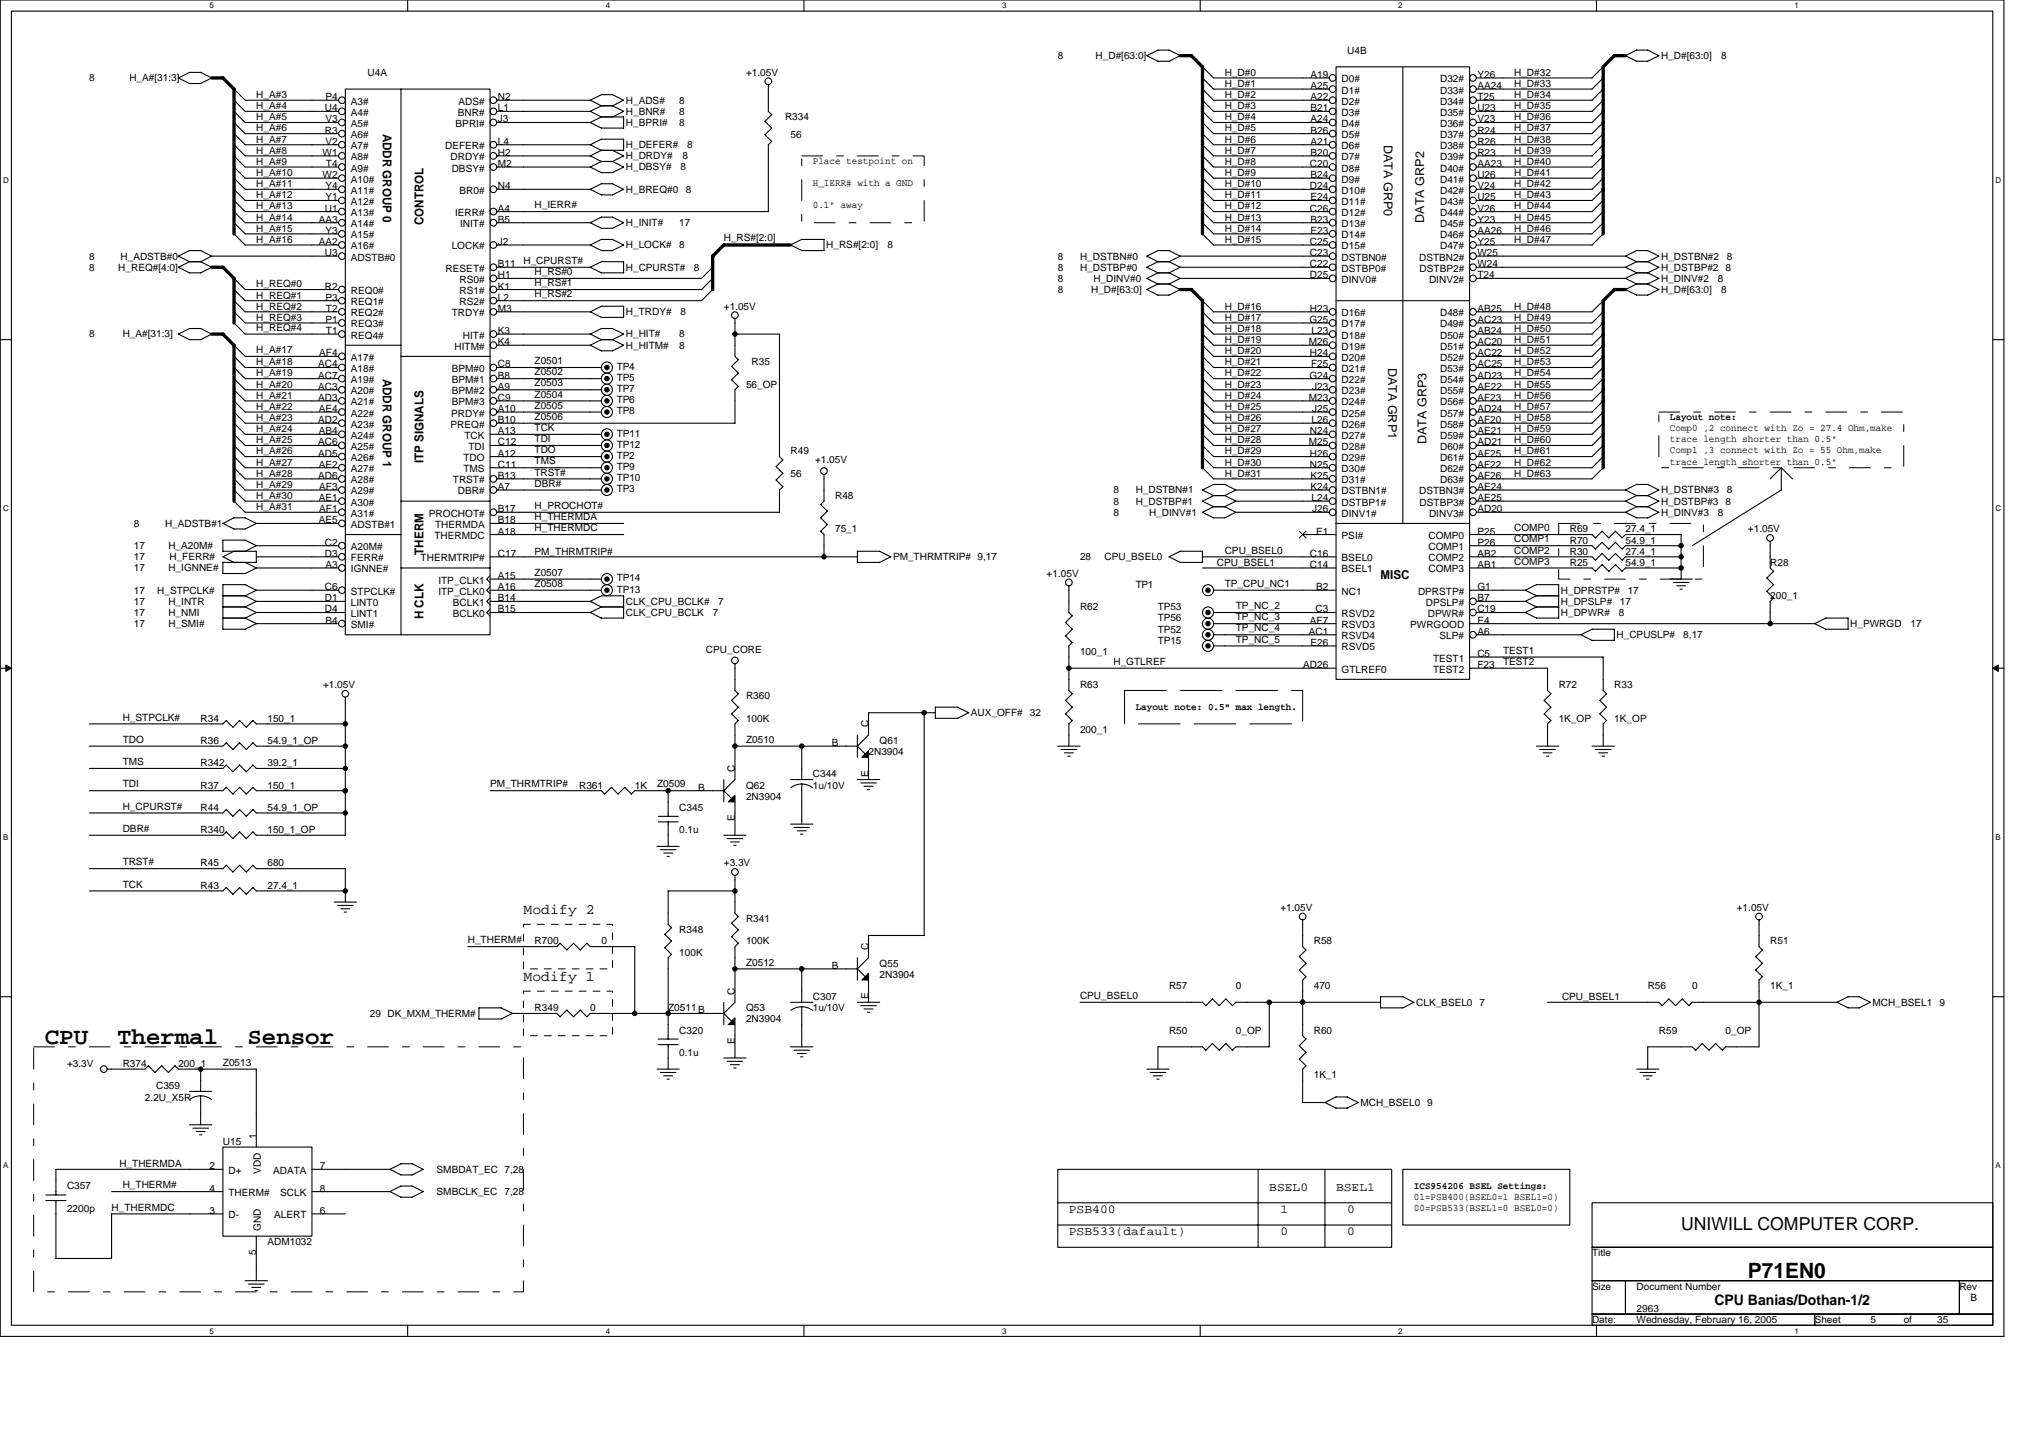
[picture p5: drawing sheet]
<svg xmlns="http://www.w3.org/2000/svg" width="297mm" height="210mm" viewBox="0 0 297 210" stroke-linecap="round" stroke-linejoin="round" font-family="sans-serif">
<defs><g id="words">
<g font-size="3.4">
<text x="6.5" y="152.4">CPU</text>
<text x="17.1" y="152.4">Thermal</text>
<text x="36.1" y="152.4">Sensor</text>
</g>
<text font-size="3.1" x="255.3" y="186.5">P71EN0</text>
<text font-size="2.6" x="245.5" y="179.5">UNIWILL COMPUTER CORP.</text>
<g font-size="2.1">
<text x="76.4" y="133.4">Modify 2</text>
<text x="76.4" y="143.2">Modify 1</text>
<text x="250.4" y="190.5">CPU Banias/Dothan-1/2</text>
</g>
<g font-size="1.8">
<text x="55.9" y="19.5" transform="rotate(90 55.9 19.5)">ADDR GROUP 0</text>
<text x="202.1" y="21.1" transform="rotate(90 202.1 21.1)">DATA GRP0</text>
<text x="61.8" y="32.8" transform="rotate(-90 61.8 32.8)">CONTROL</text>
<text x="208" y="32.5" transform="rotate(-90 208 32.5)">DATA GRP2</text>
<text x="202.7" y="53.6" transform="rotate(90 202.7 53.6)">DATA GRP1</text>
<text x="55.9" y="55.3" transform="rotate(90 55.9 55.3)">ADDR GROUP 1</text>
<text x="208.3" y="64.9" transform="rotate(-90 208.3 64.9)">DATA GRP3</text>
<text x="61.8" y="67.6" transform="rotate(-90 61.8 67.6)">ITP SIGNALS</text>
<text x="61.8" y="81" transform="rotate(-90 61.8 81)">THERM</text>
<text x="201.6" y="84.5">MISC</text>
<text x="61.8" y="90.4" transform="rotate(-90 61.8 90.4)">H CLK</text>
<text x="185.4" y="173.8">BSEL0</text>
<text x="195.1" y="173.8">BSEL1</text>
<text x="156.1" y="177.1">PSB400</text>
<text x="187" y="177.1">1</text>
<text x="196.7" y="177.1">0</text>
<text x="156.1" y="180.3">PSB533(dafault)</text>
<text x="187" y="180.3">0</text>
<text x="196.7" y="180.3">0</text>
</g>
<g font-size="1.5">
<text x="13" y="11.9">8</text>
<text x="18.9" y="11.9">H_A#[31:3]</text>
<text x="53.7" y="11.1">U4A</text>
<text x="109" y="11.1">+1.05V</text>
<text x="154.5" y="8.6">8</text>
<text x="160" y="8.6">H_D#[63:0]</text>
<text x="178.9" y="11.1">H_D#0</text>
<text x="191.4" y="11.4">A19</text>
<text x="196.7" y="7.8">U4B</text>
<text x="215.8" y="11.4">Y26</text>
<text x="221.1" y="11.1">H_D#32</text>
<text x="242.6" y="8.6">H_D#[63:0]</text>
<text x="251.4" y="8.6">8</text>
<text x="37.4" y="15.9">H_A#4</text>
<text x="37.4" y="17.6">H_A#5</text>
<text x="37.4" y="14.3">H_A#3</text>
<text x="47.4" y="16.2">U4</text>
<text x="47.5" y="14.6">P4</text>
<text x="47.5" y="17.9">V3</text>
<text x="51.2" y="15.3">A3#</text>
<text x="51.2" y="16.9">A4#</text>
<text x="66.9" y="16.9">BNR#</text>
<text x="66.9" y="15.3">ADS#</text>
<text x="72.7" y="14.6">N2</text>
<text x="72.7" y="16.2">L1</text>
<text x="72.7" y="17.9">J3</text>
<text x="91.4" y="15.1">H_ADS#</text>
<text x="91.4" y="16.8">H_BNR#</text>
<text x="99.2" y="16.8">8</text>
<text x="99.2" y="15.1">8</text>
<text x="114.6" y="17.6">R334</text>
<text x="178.9" y="17.6">H_D#4</text>
<text x="178.9" y="15.9">H_D#3</text>
<text x="178.9" y="14.3">H_D#2</text>
<text x="178.9" y="12.7">H_D#1</text>
<text x="191.4" y="13">A25</text>
<text x="191.4" y="14.6">A22</text>
<text x="191.4" y="16.2">B21</text>
<text x="191.4" y="17.9">A24</text>
<text x="195.9" y="12">D0#</text>
<text x="195.9" y="13.7">D1#</text>
<text x="195.9" y="15.3">D2#</text>
<text x="195.9" y="16.9">D3#</text>
<text x="210.3" y="12">D32#</text>
<text x="210.3" y="13.7">D33#</text>
<text x="210.3" y="15.3">D34#</text>
<text x="210.3" y="16.9">D35#</text>
<text x="215.8" y="13">AA24</text>
<text x="215.8" y="14.6">T25</text>
<text x="215.8" y="16.2">U23</text>
<text x="215.8" y="17.9">V23</text>
<text x="221.1" y="14.3">H_D#34</text>
<text x="221.1" y="12.7">H_D#33</text>
<text x="221.1" y="17.6">H_D#36</text>
<text x="221.1" y="15.9">H_D#35</text>
<text x="37.4" y="19.2">H_A#6</text>
<text x="37.4" y="22.4">H_A#8</text>
<text x="37.4" y="20.8">H_A#7</text>
<text x="47.1" y="22.8">W1</text>
<text x="47.4" y="19.5">R3</text>
<text x="47.5" y="21.1">V2</text>
<text x="51.2" y="18.5">A5#</text>
<text x="51.2" y="20.2">A6#</text>
<text x="51.2" y="21.8">A7#</text>
<text x="51.2" y="23.4">A8#</text>
<text x="65" y="21.8">DEFER#</text>
<text x="65.8" y="23.4">DRDY#</text>
<text x="66.5" y="18.5">BPRI#</text>
<text x="72.7" y="21.1">L4</text>
<text x="72.7" y="22.8">H2</text>
<text x="91.4" y="23.3">H_DRDY#</text>
<text x="91.4" y="18.4">H_BPRI#</text>
<text x="91.4" y="21.6">H_DEFER#</text>
<text x="99.2" y="18.4">8</text>
<text x="99.7" y="23.3">8</text>
<text x="100.3" y="21.6">8</text>
<text x="115.5" y="20.2">56</text>
<text x="118.7" y="23.9">Place testpoint on</text>
<text x="178.9" y="22.4">H_D#7</text>
<text x="178.9" y="20.8">H_D#6</text>
<text x="178.9" y="19.2">H_D#5</text>
<text x="191.4" y="19.5">B26</text>
<text x="191.4" y="21.1">A21</text>
<text x="191.4" y="22.8">B20</text>
<text x="195.9" y="18.5">D4#</text>
<text x="195.9" y="20.2">D5#</text>
<text x="195.9" y="21.8">D6#</text>
<text x="195.9" y="23.4">D7#</text>
<text x="210.3" y="18.5">D36#</text>
<text x="210.3" y="20.2">D37#</text>
<text x="210.3" y="21.8">D38#</text>
<text x="210.3" y="23.4">D39#</text>
<text x="215.8" y="19.5">R24</text>
<text x="215.8" y="21.1">R26</text>
<text x="215.8" y="22.8">R23</text>
<text x="221.1" y="22.4">H_D#39</text>
<text x="221.1" y="20.8">H_D#38</text>
<text x="221.1" y="19.2">H_D#37</text>
<text x="37.4" y="25.7">H_A#10</text>
<text x="37.4" y="28.9">H_A#12</text>
<text x="37.4" y="24.1">H_A#9</text>
<text x="37.4" y="27.3">H_A#11</text>
<text x="47.1" y="26">W2</text>
<text x="47.5" y="27.6">Y4</text>
<text x="47.5" y="29.3">Y1</text>
<text x="47.6" y="24.4">T4</text>
<text x="51.2" y="25">A9#</text>
<text x="51.2" y="26.7">A10#</text>
<text x="51.2" y="28.3">A11#</text>
<text x="51.2" y="29.9">A12#</text>
<text x="66" y="25">DBSY#</text>
<text x="67.1" y="28.3">BR0#</text>
<text x="72.7" y="24.4">M2</text>
<text x="72.7" y="27.6">N4</text>
<text x="91.4" y="24.9">H_DBSY#</text>
<text x="91.4" y="28.1">H_BREQ#0</text>
<text x="99.4" y="24.9">8</text>
<text x="100.2" y="28.1">8</text>
<text x="118.7" y="27.2">H_IERR# with a GND</text>
<text x="178.9" y="24.1">H_D#8</text>
<text x="178.9" y="25.7">H_D#9</text>
<text x="178.9" y="27.3">H_D#10</text>
<text x="178.9" y="28.9">H_D#11</text>
<text x="191.3" y="24.4">C20</text>
<text x="191.3" y="27.6">D24</text>
<text x="191.4" y="26">B24</text>
<text x="191.4" y="29.3">E24</text>
<text x="195.9" y="25">D8#</text>
<text x="195.9" y="26.7">D9#</text>
<text x="195.9" y="28.3">D10#</text>
<text x="195.9" y="29.9">D11#</text>
<text x="210.3" y="25">D40#</text>
<text x="210.3" y="26.7">D41#</text>
<text x="210.3" y="28.3">D42#</text>
<text x="210.3" y="29.9">D43#</text>
<text x="215.8" y="24.4">AA23</text>
<text x="215.8" y="26">U26</text>
<text x="215.8" y="27.6">V24</text>
<text x="215.8" y="29.3">U25</text>
<text x="221.1" y="24.1">H_D#40</text>
<text x="221.1" y="27.3">H_D#42</text>
<text x="221.1" y="28.9">H_D#43</text>
<text x="221.1" y="25.7">H_D#41</text>
<text x="37.4" y="32.2">H_A#14</text>
<text x="37.4" y="30.6">H_A#13</text>
<text x="37.4" y="35.4">H_A#16</text>
<text x="37.4" y="33.8">H_A#15</text>
<text x="46.5" y="32.5">AA3</text>
<text x="46.5" y="35.8">AA2</text>
<text x="47.4" y="30.9">U1</text>
<text x="47.5" y="34.1">Y3</text>
<text x="51.2" y="31.5">A13#</text>
<text x="51.2" y="33.2">A14#</text>
<text x="51.2" y="34.8">A15#</text>
<text x="66.5" y="31.5">IERR#</text>
<text x="67.2" y="33.2">INIT#</text>
<text x="72.7" y="35.8">J2</text>
<text x="72.7" y="32.5">B5</text>
<text x="72.7" y="30.9">A4</text>
<text x="78.1" y="30.4">H_IERR#</text>
<text x="91.4" y="33">H_INIT#</text>
<text x="99.2" y="33">17</text>
<text x="105.7" y="35.1">H_RS#[2:0]</text>
<text x="118.7" y="30.4">0.1&quot; away</text>
<text x="178.9" y="30.6">H_D#12</text>
<text x="178.9" y="35.4">H_D#15</text>
<text x="178.9" y="32.2">H_D#13</text>
<text x="178.9" y="33.8">H_D#14</text>
<text x="191.3" y="30.9">C26</text>
<text x="191.3" y="35.8">C25</text>
<text x="191.4" y="32.5">B23</text>
<text x="191.4" y="34.1">E23</text>
<text x="195.9" y="31.5">D12#</text>
<text x="195.9" y="33.2">D13#</text>
<text x="195.9" y="34.8">D14#</text>
<text x="210.3" y="31.5">D44#</text>
<text x="210.3" y="33.2">D45#</text>
<text x="210.3" y="34.8">D46#</text>
<text x="215.8" y="30.9">V26</text>
<text x="215.8" y="32.5">Y23</text>
<text x="215.8" y="34.1">AA26</text>
<text x="215.8" y="35.8">Y25</text>
<text x="221.1" y="30.6">H_D#44</text>
<text x="221.1" y="35.4">H_D#47</text>
<text x="221.1" y="33.8">H_D#46</text>
<text x="221.1" y="32.2">H_D#45</text>
<text x="13" y="39.5">8</text>
<text x="13" y="37.9">8</text>
<text x="17.3" y="39.5">H_REQ#[4:0]</text>
<text x="17.6" y="37.9">H_ADSTB#0</text>
<text x="37.4" y="41.9">H_REQ#0</text>
<text x="47.4" y="37.4">U3</text>
<text x="51.2" y="36.4">A16#</text>
<text x="51.2" y="38">ADSTB#0</text>
<text x="65.1" y="39.7">RESET#</text>
<text x="66" y="36.4">LOCK#</text>
<text x="67.1" y="41.3">RS0#</text>
<text x="72.7" y="39">B11</text>
<text x="72.7" y="40.6">H1</text>
<text x="76.4" y="38.5">H_CPURST#</text>
<text x="78.1" y="41.8">H_RS#1</text>
<text x="78.1" y="40.2">H_RS#0</text>
<text x="91.4" y="36.3">H_LOCK#</text>
<text x="91.4" y="39.5">H_CPURST#</text>
<text x="99.2" y="36.3">8</text>
<text x="101.3" y="39.5">8</text>
<text x="120.7" y="36.3">H_RS#[2:0]</text>
<text x="129.6" y="36.3">8</text>
<text x="154.5" y="41.1">8</text>
<text x="154.5" y="39.5">8</text>
<text x="154.5" y="37.9">8</text>
<text x="157.7" y="39.5">H_DSTBP#0</text>
<text x="157.7" y="37.9">H_DSTBN#0</text>
<text x="159.7" y="41.1">H_DINV#0</text>
<text x="191.3" y="37.4">C23</text>
<text x="191.3" y="39">C22</text>
<text x="191.3" y="40.6">D25</text>
<text x="195.9" y="36.4">D15#</text>
<text x="195.9" y="38">DSTBN0#</text>
<text x="195.9" y="39.7">DSTBP0#</text>
<text x="195.9" y="41.3">DINV0#</text>
<text x="207.2" y="38">DSTBN2#</text>
<text x="207.3" y="39.7">DSTBP2#</text>
<text x="208.7" y="41.3">DINV2#</text>
<text x="210.3" y="36.4">D47#</text>
<text x="215.8" y="37.4">W25</text>
<text x="215.8" y="39">W24</text>
<text x="215.8" y="40.6">T24</text>
<text x="242.6" y="39.5">H_DSTBP#2</text>
<text x="242.6" y="41.1">H_DINV#2</text>
<text x="242.6" y="37.9">H_DSTBN#2</text>
<text x="250.9" y="41.1">8</text>
<text x="252" y="39.5">8</text>
<text x="252.2" y="37.9">8</text>
<text x="37.4" y="46.8">H_REQ#3</text>
<text x="37.4" y="43.6">H_REQ#1</text>
<text x="37.4" y="45.2">H_REQ#2</text>
<text x="47.4" y="42.3">R2</text>
<text x="47.5" y="43.9">P3</text>
<text x="47.5" y="47.1">P1</text>
<text x="47.6" y="45.5">T2</text>
<text x="51.2" y="42.9">REQ0#</text>
<text x="51.2" y="44.5">REQ1#</text>
<text x="51.2" y="46.2">REQ2#</text>
<text x="51.2" y="47.8">REQ3#</text>
<text x="66" y="46.2">TRDY#</text>
<text x="67.1" y="42.9">RS1#</text>
<text x="67.1" y="44.5">RS2#</text>
<text x="72.7" y="42.3">K1</text>
<text x="72.7" y="43.9">L2</text>
<text x="72.7" y="45.5">M3</text>
<text x="78.1" y="43.4">H_RS#2</text>
<text x="91.4" y="46">H_TRDY#</text>
<text x="99.4" y="46">8</text>
<text x="105.7" y="45.2">+1.05V</text>
<text x="154.5" y="42.8">8</text>
<text x="159.3" y="42.8">H_D#[63:0]</text>
<text x="178.9" y="46.8">H_D#17</text>
<text x="178.9" y="45.2">H_D#16</text>
<text x="191.2" y="47.1">G25</text>
<text x="191.3" y="45.5">H23</text>
<text x="195.9" y="46.2">D16#</text>
<text x="195.9" y="47.8">D17#</text>
<text x="210.3" y="46.2">D48#</text>
<text x="210.3" y="47.8">D49#</text>
<text x="215.8" y="45.5">AB25</text>
<text x="215.8" y="47.1">AC23</text>
<text x="221.1" y="46.8">H_D#49</text>
<text x="221.1" y="45.2">H_D#48</text>
<text x="242.6" y="42.8">H_D#[63:0]</text>
<text x="251.4" y="42.8">8</text>
<text x="13" y="49.3">8</text>
<text x="17.9" y="49.3">H_A#[31:3]</text>
<text x="37.4" y="53.3">H_A#18</text>
<text x="37.4" y="48.3">H_REQ#4</text>
<text x="37.4" y="51.5">H_A#17</text>
<text x="46.5" y="53.6">AC4</text>
<text x="46.6" y="52">AF4</text>
<text x="47.6" y="48.8">T1</text>
<text x="51.2" y="49.4">REQ4#</text>
<text x="51.2" y="52.7">A17#</text>
<text x="66.4" y="51">HITM#</text>
<text x="67.6" y="49.4">HIT#</text>
<text x="72.7" y="48.8">K3</text>
<text x="72.7" y="50.4">K4</text>
<text x="72.7" y="53.6">C8</text>
<text x="78.1" y="53.2">Z0501</text>
<text x="90.1" y="54">TP4</text>
<text x="91.4" y="49.3">H_HIT#</text>
<text x="91.4" y="50.9">H_HITM#</text>
<text x="99.2" y="49.3">8</text>
<text x="99.2" y="50.9">8</text>
<text x="109.8" y="53.3">R35</text>
<text x="178.9" y="51.7">H_D#20</text>
<text x="178.9" y="48.5">H_D#18</text>
<text x="178.9" y="50.1">H_D#19</text>
<text x="178.9" y="53.3">H_D#21</text>
<text x="191.1" y="50.4">M26</text>
<text x="191.3" y="52">H24</text>
<text x="191.5" y="53.6">F25</text>
<text x="191.5" y="48.8">L23</text>
<text x="195.9" y="49.4">D18#</text>
<text x="195.9" y="51">D19#</text>
<text x="195.9" y="52.7">D20#</text>
<text x="210.3" y="49.4">D50#</text>
<text x="210.3" y="51">D51#</text>
<text x="210.3" y="52.7">D52#</text>
<text x="215.8" y="48.8">AB24</text>
<text x="215.8" y="50.4">AC20</text>
<text x="215.8" y="52">AC22</text>
<text x="215.8" y="53.6">AC25</text>
<text x="221.1" y="53.3">H_D#53</text>
<text x="221.1" y="50.1">H_D#51</text>
<text x="221.1" y="51.7">H_D#52</text>
<text x="221.1" y="48.5">H_D#50</text>
<text x="37.4" y="55">H_A#19</text>
<text x="37.4" y="59.8">H_A#22</text>
<text x="37.4" y="58.2">H_A#21</text>
<text x="37.4" y="56.6">H_A#20</text>
<text x="46.5" y="55.3">AC7</text>
<text x="46.5" y="56.9">AC3</text>
<text x="46.5" y="58.5">AD3</text>
<text x="51.2" y="54.3">A18#</text>
<text x="51.2" y="55.9">A19#</text>
<text x="51.2" y="57.5">A20#</text>
<text x="51.2" y="59.2">A21#</text>
<text x="66" y="54.3">BPM#0</text>
<text x="66" y="55.9">BPM#1</text>
<text x="66" y="57.5">BPM#2</text>
<text x="66" y="59.2">BPM#3</text>
<text x="72.7" y="55.3">B8</text>
<text x="72.7" y="56.9">A9</text>
<text x="72.7" y="58.5">C9</text>
<text x="78.1" y="54.8">Z0502</text>
<text x="78.1" y="56.4">Z0503</text>
<text x="78.1" y="58">Z0504</text>
<text x="78.1" y="59.7">Z0505</text>
<text x="90.1" y="55.6">TP5</text>
<text x="90.1" y="57.2">TP7</text>
<text x="90.1" y="58.9">TP6</text>
<text x="109" y="56.6">56_OP</text>
<text x="178.9" y="55">H_D#22</text>
<text x="178.9" y="58.2">H_D#24</text>
<text x="178.9" y="59.8">H_D#25</text>
<text x="178.9" y="56.6">H_D#23</text>
<text x="191.1" y="58.5">M23</text>
<text x="191.2" y="55.3">G24</text>
<text x="191.6" y="56.9">J23</text>
<text x="195.9" y="54.3">D21#</text>
<text x="195.9" y="55.9">D22#</text>
<text x="195.9" y="57.5">D23#</text>
<text x="195.9" y="59.2">D24#</text>
<text x="210.3" y="54.3">D53#</text>
<text x="210.3" y="55.9">D54#</text>
<text x="210.3" y="57.5">D55#</text>
<text x="210.3" y="59.2">D56#</text>
<text x="215.8" y="55.3">AD23</text>
<text x="215.8" y="56.9">AE22</text>
<text x="215.8" y="58.5">AF23</text>
<text x="221.1" y="58.2">H_D#56</text>
<text x="221.1" y="55">H_D#54</text>
<text x="221.1" y="59.8">H_D#57</text>
<text x="221.1" y="56.6">H_D#55</text>
<text x="37.4" y="63.1">H_A#24</text>
<text x="37.4" y="64.7">H_A#25</text>
<text x="37.4" y="61.5">H_A#23</text>
<text x="46.5" y="61.8">AD2</text>
<text x="46.5" y="65">AC6</text>
<text x="46.5" y="60.1">AE4</text>
<text x="46.5" y="63.4">AB4</text>
<text x="51.2" y="60.8">A22#</text>
<text x="51.2" y="62.4">A23#</text>
<text x="51.2" y="64.1">A24#</text>
<text x="51.2" y="65.7">A25#</text>
<text x="65.8" y="62.4">PREQ#</text>
<text x="65.9" y="60.8">PRDY#</text>
<text x="67.8" y="64">TCK</text>
<text x="68.4" y="65.7">TDI</text>
<text x="72.7" y="60.1">A10</text>
<text x="72.7" y="61.8">B10</text>
<text x="72.7" y="63.4">A13</text>
<text x="72.7" y="65">C12</text>
<text x="78.1" y="62.9">TCK</text>
<text x="78.1" y="61.3">Z0506</text>
<text x="78.1" y="64.5">TDI</text>
<text x="90.1" y="63.7">TP11</text>
<text x="90.1" y="65.4">TP12</text>
<text x="90.1" y="60.5">TP8</text>
<text x="178.9" y="63.1">H_D#27</text>
<text x="178.9" y="61.5">H_D#26</text>
<text x="178.9" y="64.7">H_D#28</text>
<text x="191.1" y="65">M25</text>
<text x="191.3" y="63.4">N24</text>
<text x="191.5" y="61.8">L26</text>
<text x="191.6" y="60.1">J25</text>
<text x="195.9" y="60.8">D25#</text>
<text x="195.9" y="62.4">D26#</text>
<text x="195.9" y="64.1">D27#</text>
<text x="195.9" y="65.7">D28#</text>
<text x="210.3" y="60.8">D57#</text>
<text x="210.3" y="62.4">D58#</text>
<text x="210.3" y="64">D59#</text>
<text x="210.3" y="65.7">D60#</text>
<text x="215.8" y="60.1">AD24</text>
<text x="215.8" y="61.8">AF20</text>
<text x="215.8" y="63.4">AE21</text>
<text x="215.8" y="65">AD21</text>
<text x="221.1" y="61.5">H_D#58</text>
<text x="221.1" y="63.1">H_D#59</text>
<text x="221.1" y="64.7">H_D#60</text>
<text x="243.9" y="62.9">Comp0 ,2 connect with Zo = 27.4 Ohm,make</text>
<text x="243.9" y="64.6">trace length shorter than 0.5&quot;</text>
<text x="243.9" y="61.4">Layout note:</text>
<text x="37.4" y="66.3">H_A#26</text>
<text x="37.4" y="69.6">H_A#28</text>
<text x="37.4" y="68">H_A#27</text>
<text x="37.4" y="71.2">H_A#29</text>
<text x="46.5" y="66.6">AD5</text>
<text x="46.5" y="69.9">AD6</text>
<text x="46.5" y="68.3">AE2</text>
<text x="46.6" y="71.5">AF3</text>
<text x="51.2" y="67.3">A26#</text>
<text x="51.2" y="68.9">A27#</text>
<text x="51.2" y="70.6">A28#</text>
<text x="66.1" y="70.6">TRST#</text>
<text x="67.7" y="67.3">TDO</text>
<text x="67.7" y="68.9">TMS</text>
<text x="72.7" y="66.6">A12</text>
<text x="72.7" y="68.3">C11</text>
<text x="72.7" y="69.9">B13</text>
<text x="72.7" y="71.5">A7</text>
<text x="78.1" y="66.2">TDO</text>
<text x="78.1" y="71">DBR#</text>
<text x="78.1" y="69.4">TRST#</text>
<text x="78.1" y="67.8">TMS</text>
<text x="90.1" y="67">TP2</text>
<text x="90.1" y="68.6">TP9</text>
<text x="90.1" y="70.2">TP10</text>
<text x="90.1" y="71.9">TP3</text>
<text x="115.5" y="66.3">R49</text>
<text x="115.5" y="69.6">56</text>
<text x="119" y="67.6">+1.05V</text>
<text x="178.9" y="66.3">H_D#29</text>
<text x="178.9" y="68">H_D#30</text>
<text x="178.9" y="69.6">H_D#31</text>
<text x="191.3" y="66.6">H26</text>
<text x="191.3" y="68.3">N25</text>
<text x="191.4" y="69.9">K25</text>
<text x="191.4" y="71.5">K24</text>
<text x="195.9" y="67.3">D29#</text>
<text x="195.9" y="68.9">D30#</text>
<text x="195.9" y="70.6">D31#</text>
<text x="210.3" y="67.3">D61#</text>
<text x="210.3" y="68.9">D62#</text>
<text x="210.3" y="70.6">D63#</text>
<text x="215.8" y="66.6">AF25</text>
<text x="215.8" y="68.3">AF22</text>
<text x="215.8" y="69.9">AF26</text>
<text x="215.8" y="71.5">AE24</text>
<text x="221.1" y="69.6">H_D#63</text>
<text x="221.1" y="68">H_D#62</text>
<text x="221.1" y="66.3">H_D#61</text>
<text x="243.9" y="67.8">trace length shorter than 0.5&quot;</text>
<text x="243.9" y="66.2">Comp1 ,3 connect with Zo = 55 Ohm,make</text>
<text x="19.5" y="76.9">8</text>
<text x="24.1" y="76.9">H_ADSTB#1</text>
<text x="37.4" y="74.5">H_A#31</text>
<text x="37.4" y="72.8">H_A#30</text>
<text x="46.5" y="73.1">AE1</text>
<text x="46.5" y="76.4">AE5</text>
<text x="46.6" y="74.8">AF1</text>
<text x="51.2" y="72.2">A29#</text>
<text x="51.2" y="73.8">A30#</text>
<text x="51.2" y="75.4">A31#</text>
<text x="51.2" y="77.1">ADSTB#1</text>
<text x="62.6" y="75.4">PROCHOT#</text>
<text x="63.5" y="77.1">THERMDA</text>
<text x="66.9" y="72.2">DBR#</text>
<text x="72.7" y="74.8">B17</text>
<text x="72.7" y="76.4">B18</text>
<text x="78.1" y="75.9">H_THERMDA</text>
<text x="78.1" y="77.5">H_THERMDC</text>
<text x="78.1" y="74.3">H_PROCHOT#</text>
<text x="122" y="72.8">R48</text>
<text x="122" y="77.7">75_1</text>
<text x="162.6" y="75.3">8</text>
<text x="162.6" y="73.6">8</text>
<text x="162.6" y="72">8</text>
<text x="165.9" y="73.6">H_DSTBP#1</text>
<text x="165.9" y="72">H_DSTBN#1</text>
<text x="167.8" y="75.3">H_DINV#1</text>
<text x="191.5" y="73.1">L24</text>
<text x="191.6" y="74.8">J26</text>
<text x="195.9" y="72.2">DSTBN1#</text>
<text x="195.9" y="73.8">DSTBP1#</text>
<text x="195.9" y="75.4">DINV1#</text>
<text x="207.2" y="72.2">DSTBN3#</text>
<text x="207.3" y="73.8">DSTBP3#</text>
<text x="208.7" y="75.4">DINV3#</text>
<text x="215.8" y="73.1">AE25</text>
<text x="215.8" y="74.8">AD20</text>
<text x="221.1" y="77.5">COMP0</text>
<text x="229.2" y="77.7">R69</text>
<text x="237.4" y="77.7">27.4_1</text>
<text x="242.6" y="72">H_DSTBN#3</text>
<text x="242.6" y="73.6">H_DSTBP#3</text>
<text x="242.6" y="75.3">H_DINV#3</text>
<text x="250.9" y="75.3">8</text>
<text x="252" y="73.6">8</text>
<text x="252.2" y="72">8</text>
<text x="255.3" y="77.7">+1.05V</text>
<text x="19.5" y="80.1">17</text>
<text x="19.5" y="83.4">17</text>
<text x="19.5" y="81.8">17</text>
<text x="24.6" y="80.1">H_A20M#</text>
<text x="24.6" y="83.4">H_IGNNE#</text>
<text x="24.7" y="81.8">H_FERR#</text>
<text x="47.4" y="79.6">C2</text>
<text x="47.4" y="81.3">D3</text>
<text x="47.5" y="82.9">A3</text>
<text x="51.2" y="80.3">A20M#</text>
<text x="51.2" y="81.9">FERR#</text>
<text x="51.2" y="83.6">IGNNE#</text>
<text x="61.4" y="81.9">THERMTRIP#</text>
<text x="63.5" y="78.7">THERMDC</text>
<text x="72.7" y="78">A18</text>
<text x="72.7" y="81.3">C17</text>
<text x="78.1" y="81">PM_THRMTRIP#</text>
<text x="130.4" y="81.8">PM_THRMTRIP# 9,17</text>
<text x="157.7" y="81.8">28</text>
<text x="161.3" y="81.8">CPU_BSEL0</text>
<text x="177.7" y="82.6">CPU_BSEL1</text>
<text x="178.9" y="80.8">CPU_BSEL0</text>
<text x="191.3" y="82.9">C14</text>
<text x="191.3" y="81.3">C16</text>
<text x="192.2" y="78">E1</text>
<text x="195.9" y="83.6">BSEL1</text>
<text x="195.9" y="81.9">BSEL0</text>
<text x="195.9" y="78.7">PSI#</text>
<text x="208.6" y="78.7">COMP0</text>
<text x="208.6" y="80.3">COMP1</text>
<text x="208.6" y="81.9">COMP2</text>
<text x="208.6" y="83.6">COMP3</text>
<text x="215.8" y="78">P25</text>
<text x="215.8" y="79.6">P26</text>
<text x="215.8" y="81.3">AB2</text>
<text x="215.8" y="82.9">AB1</text>
<text x="221.1" y="82.4">COMP3</text>
<text x="221.1" y="79.2">COMP1</text>
<text x="221.1" y="80.8">COMP2</text>
<text x="229.2" y="81">R30</text>
<text x="229.2" y="79.3">R70</text>
<text x="229.2" y="82.6">R25</text>
<text x="237.4" y="81">27.4_1</text>
<text x="237.4" y="79.3">54.9_1</text>
<text x="237.4" y="82.6">54.9_1</text>
<text x="258.5" y="82.6">R28</text>
<text x="19.5" y="88.3">17</text>
<text x="19.5" y="89.9">17</text>
<text x="19.5" y="86.7">17</text>
<text x="23" y="86.7">H_STPCLK#</text>
<text x="24.6" y="88.3">H_INTR</text>
<text x="24.6" y="89.9">H_NMI</text>
<text x="47.4" y="86.2">C6</text>
<text x="47.4" y="87.8">D1</text>
<text x="47.4" y="89.4">D4</text>
<text x="51.2" y="86.8">STPCLK#</text>
<text x="51.2" y="88.4">LINT0</text>
<text x="64" y="85.2">ITP_CLK1</text>
<text x="64" y="86.8">ITP_CLK0</text>
<text x="66.1" y="88.4">BCLK1</text>
<text x="72.7" y="84.5">A15</text>
<text x="72.7" y="86.2">A16</text>
<text x="72.7" y="87.8">B14</text>
<text x="72.7" y="89.4">B15</text>
<text x="78.1" y="84">Z0507</text>
<text x="78.1" y="85.7">Z0508</text>
<text x="90.1" y="84.9">TP14</text>
<text x="90.1" y="86.5">TP13</text>
<text x="91.4" y="88.3">CLK_CPU_BCLK#</text>
<text x="91.4" y="89.9">CLK_CPU_BCLK</text>
<text x="104.1" y="89.9">7</text>
<text x="104.9" y="88.3">7</text>
<text x="152.8" y="84.2">+1.05V</text>
<text x="157.7" y="89.1">R62</text>
<text x="165.9" y="85.8">TP1</text>
<text x="169.1" y="89.1">TP53</text>
<text x="178.9" y="85.7">TP_CPU_NC1</text>
<text x="180.5" y="88.9">TP_NC_2</text>
<text x="192.1" y="89.4">C3</text>
<text x="192.2" y="86.2">B2</text>
<text x="195.9" y="86.8">NC1</text>
<text x="207.1" y="86.8">DPRSTP#</text>
<text x="208.2" y="88.4">DPSLP#</text>
<text x="215.8" y="86.2">G1</text>
<text x="215.8" y="89.4">C19</text>
<text x="215.8" y="87.8">B7</text>
<text x="227.9" y="86.7">H_DPRSTP#</text>
<text x="227.9" y="88.3">H_DPSLP#</text>
<text x="227.9" y="89.9">H_DPWR#</text>
<text x="236.4" y="89.9">8</text>
<text x="236.6" y="88.3">17</text>
<text x="237.7" y="86.7">17</text>
<text x="258.5" y="87.5">200_1</text>
<text x="19.5" y="91.5">17</text>
<text x="24.6" y="91.5">H_SMI#</text>
<text x="47.5" y="91">B4</text>
<text x="51.2" y="90.1">LINT1</text>
<text x="51.2" y="91.7">SMI#</text>
<text x="66.1" y="90.1">BCLK0</text>
<text x="103.1" y="95.3">CPU_CORE</text>
<text x="157.7" y="95.6">100_1</text>
<text x="169.1" y="92.3">TP52</text>
<text x="169.1" y="94">TP15</text>
<text x="169.1" y="90.7">TP56</text>
<text x="180.5" y="92.2">TP_NC_4</text>
<text x="180.5" y="93.8">TP_NC_5</text>
<text x="180.5" y="90.6">TP_NC_3</text>
<text x="191.1" y="92.7">AC1</text>
<text x="191.3" y="91">AF7</text>
<text x="191.4" y="94.3">E26</text>
<text x="195.9" y="93.3">RSVD4</text>
<text x="195.9" y="94.9">RSVD5</text>
<text x="195.9" y="90.1">RSVD2</text>
<text x="195.9" y="91.7">RSVD3</text>
<text x="205.9" y="91.7">PWRGOOD</text>
<text x="208.5" y="90.1">DPWR#</text>
<text x="210.2" y="93.3">SLP#</text>
<text x="215.8" y="95.9">C5</text>
<text x="215.8" y="92.7">A6</text>
<text x="215.8" y="91">E4</text>
<text x="219.5" y="95.4">TEST1</text>
<text x="236.1" y="93.2">H_CPUSLP#</text>
<text x="245.8" y="93.2">8,17</text>
<text x="270.2" y="91.5">H_PWRGD</text>
<text x="279" y="91.5">17</text>
<text x="47.2" y="100.5">+1.05V</text>
<text x="157.7" y="100.5">R63</text>
<text x="162.6" y="97.1">H_GTLREF</text>
<text x="190.3" y="97.5">AD26</text>
<text x="195.9" y="98.2">GTLREF0</text>
<text x="209.3" y="96.6">TEST1</text>
<text x="209.3" y="98.2">TEST2</text>
<text x="215.8" y="97.5">F23</text>
<text x="219.5" y="97.1">TEST2</text>
<text x="227.6" y="100.5">R72</text>
<text x="235.8" y="100.5">R33</text>
<text x="17.9" y="105.2">H_STPCLK#</text>
<text x="29.3" y="105.3">R34</text>
<text x="39.1" y="105.3">150_1</text>
<text x="109" y="102.1">R360</text>
<text x="109" y="105.3">100K</text>
<text x="126.8" y="106.2" transform="rotate(-90 126.8 106.2)">C</text>
<text x="141.8" y="104.5">AUX_OFF#</text>
<text x="150.4" y="104.5">32</text>
<text x="157.7" y="107">200_1</text>
<text x="165.8" y="103.6">Layout note: 0.5&quot; max length.</text>
<text x="227.6" y="105.3">1K_OP</text>
<text x="235.8" y="105.3">1K_OP</text>
<text x="17.9" y="108.4">TDO</text>
<text x="17.9" y="111.7">TMS</text>
<text x="29.3" y="111.8">R342</text>
<text x="29.3" y="108.6">R36</text>
<text x="39.1" y="111.8">39.2_1</text>
<text x="39.1" y="108.6">54.9_1_OP</text>
<text x="107.3" y="112.7" transform="rotate(-90 107.3 112.7)">C</text>
<text x="109" y="108.4">Z0510</text>
<text x="118.7" y="113.5">C344</text>
<text x="121.5" y="108.9">B</text>
<text x="126.8" y="113.4" transform="rotate(-90 126.8 113.4)">E</text>
<text x="126.8" y="110.2">2N3904</text>
<text x="128.5" y="108.6">Q61</text>
<text x="17.9" y="118.2">H_CPURST#</text>
<text x="17.9" y="114.9">TDI</text>
<text x="29.3" y="115.1">R37</text>
<text x="29.3" y="118.4">R44</text>
<text x="39.1" y="115.1">150_1</text>
<text x="39.1" y="118.4">54.9_1_OP</text>
<text x="71.6" y="114.9">PM_THRMTRIP#</text>
<text x="84.6" y="115.1">R361</text>
<text x="92.7" y="115.1">1K</text>
<text x="95.9" y="114.9">Z0509</text>
<text x="99.2" y="118.4">C345</text>
<text x="102" y="115.4">B</text>
<text x="107.3" y="119.9" transform="rotate(-90 107.3 119.9)">E</text>
<text x="109" y="115.1">Q62</text>
<text x="109" y="116.7">2N3904</text>
<text x="118.7" y="115.1">1u/10V</text>
<text x="17.9" y="121.4">DBR#</text>
<text x="29.3" y="121.6">R340</text>
<text x="39.1" y="121.6">150_1_OP</text>
<text x="99.2" y="121.6">0.1u</text>
<text x="17.9" y="126.3">TRST#</text>
<text x="17.9" y="129.6">TCK</text>
<text x="29.3" y="129.7">R43</text>
<text x="29.3" y="126.5">R45</text>
<text x="39.1" y="129.7">27.4_1</text>
<text x="39.1" y="126.5">680</text>
<text x="105.7" y="126.5">+3.3V</text>
<text x="68.3" y="137.7">H_THERM#</text>
<text x="78.1" y="137.9">R700</text>
<text x="87.8" y="137.9">0</text>
<text x="99.2" y="136.2">R348</text>
<text x="109" y="134.6">R341</text>
<text x="109" y="137.9">100K</text>
<text x="187" y="133">+1.05V</text>
<text x="191.9" y="137.9">R58</text>
<text x="253.6" y="133">+1.05V</text>
<text x="258.5" y="137.9">R51</text>
<text x="99.2" y="139.5">100K</text>
<text x="109" y="140.9">Z0512</text>
<text x="121.5" y="141.4">B</text>
<text x="126.8" y="138.7" transform="rotate(-90 126.8 138.7)">C</text>
<text x="128.5" y="141.1">Q55</text>
<text x="128.5" y="142.7">2N3904</text>
<text x="54" y="148.4">29 DK_MXM_THERM#</text>
<text x="78.1" y="147.6">R349</text>
<text x="86.2" y="147.6">0</text>
<text x="97.6" y="147.6">Z0511B</text>
<text x="107.3" y="145.2" transform="rotate(-90 107.3 145.2)">C</text>
<text x="109" y="147.6">Q53</text>
<text x="109" y="149.2">2N3904</text>
<text x="118.7" y="146">C307</text>
<text x="118.7" y="147.6">1u/10V</text>
<text x="126.8" y="145.9" transform="rotate(-90 126.8 145.9)">E</text>
<text x="157.7" y="145.8">CPU_BSEL0</text>
<text x="170.7" y="144.4">R57</text>
<text x="180.5" y="144.4">0</text>
<text x="191.9" y="144.4">470</text>
<text x="206.8" y="146.8">CLK_BSEL0</text>
<text x="216.1" y="146.8">7</text>
<text x="228.1" y="146">CPU_BSEL1</text>
<text x="240.6" y="144.4">R56</text>
<text x="247.1" y="144.4">0</text>
<text x="258.5" y="144.4">1K_1</text>
<text x="273.5" y="146.8">MCH_BSEL1</text>
<text x="283.2" y="146.8">9</text>
<text x="9.8" y="155.7">+3.3V</text>
<text x="17.9" y="155.7">R374</text>
<text x="26" y="155.7">200_1</text>
<text x="32.6" y="155.6">Z0513</text>
<text x="99.2" y="150.9">C320</text>
<text x="99.2" y="154.1">0.1u</text>
<text x="107.3" y="152.4" transform="rotate(-90 107.3 152.4)">E</text>
<text x="170.7" y="150.9">R50</text>
<text x="180.5" y="150.9">0_OP</text>
<text x="191.9" y="150.9">R60</text>
<text x="242.3" y="150.9">R59</text>
<text x="252" y="150.9">0_OP</text>
<text x="21.2" y="160.8">2.2U_X5R</text>
<text x="22.8" y="159">C359</text>
<text x="191.9" y="157.4">1K_1</text>
<text x="198.7" y="161.4">MCH_BSEL0</text>
<text x="208.4" y="161.4">9</text>
<text x="32.6" y="167.1">U15</text>
<text x="37.4" y="166.3" transform="rotate(-90 37.4 166.3)">1</text>
<text x="9.8" y="173.6">C357</text>
<text x="17.4" y="170.4">H_THERMDA</text>
<text x="17.9" y="173.5">H_THERM#</text>
<text x="30.6" y="170.7">2</text>
<text x="30.6" y="173.9">4</text>
<text x="33.4" y="171.3">D+</text>
<text x="38.1" y="171.3" transform="rotate(-90 38.1 171.3)">VDD</text>
<text x="39.9" y="171.3">ADATA</text>
<text x="46.7" y="170.7">7</text>
<text x="46.7" y="173.9">8</text>
<text x="63.8" y="171.2">SMBDAT_EC 7,28</text>
<text x="206.5" y="173.5">ICS954206 BSEL Settings:</text>
<text x="9.8" y="176.9">2200p</text>
<text x="16.3" y="176.7">H_THERMDC</text>
<text x="30.6" y="177.2">3</text>
<text x="33.4" y="177.8">D-</text>
<text x="33.4" y="174.6">THERM#</text>
<text x="38.1" y="179.6" transform="rotate(-90 38.1 179.6)">GND</text>
<text x="40" y="177.8">ALERT</text>
<text x="40.9" y="174.6">SCLK</text>
<text x="46.7" y="177.2">6</text>
<text x="63.8" y="174.4">SMBCLK_EC</text>
<text x="73.7" y="174.4">7,28</text>
<text x="206.5" y="176.7">00=PSB533(BSEL1=0 BSEL0=0)</text>
<text x="206.5" y="175.1">01=PSB400(BSEL0=1 BSEL1=0)</text>
<text x="37.4" y="183.3" transform="rotate(-90 37.4 183.3)">5</text>
<text x="39.1" y="181.7">ADM1032</text>
<text x="232.5" y="183.4">Title</text>
<text x="232.5" y="188.3">Size</text>
<text x="239" y="188.3">Document Number</text>
<text x="239" y="191.5">2963</text>
<text x="286.1" y="188.3">Rev</text>
<text x="287.8" y="189.9">B</text>
<text x="232.5" y="193.1">Date:</text>
<text x="239" y="193.1">Wednesday, February 16, 2005</text>
<text x="265" y="193.1">Sheet</text>
<text x="273.1" y="193.1">5</text>
<text x="278" y="193.1">of</text>
<text x="282.9" y="193.1">35</text>
</g>
<g font-size="1.2">
<text x="30.6" y="1.2">5</text>
<text x="88.5" y="1.2">4</text>
<text x="146.3" y="1.2">3</text>
<text x="204.2" y="1.2">2</text>
<text x="262.1" y="1.2">1</text>
<text x=".4" y="26.7">D</text>
<text x="291.4" y="26.7">D</text>
<text x=".4" y="74.6">C</text>
<text x="291.4" y="74.6">C</text>
<text x=".4" y="122.6">B</text>
<text x="291.4" y="122.6">B</text>
<text x=".4" y="170.5">A</text>
<text x="291.4" y="170.5">A</text>
<text x="30.6" y="194.7">5</text>
<text x="88.5" y="194.7">4</text>
<text x="146.3" y="194.7">3</text>
<text x="204.2" y="194.7">2</text>
<text x="262.1" y="194.7">1</text>
</g>
</g></defs>
<path d="M0 0h292.6v195.1h-292.6zM1.7 1.6h289.3v191.8h-289.3z" fill="none" stroke="#000" stroke-width=".16"/>
<g fill="#fff">
<path d="M30.6 .2h.6v1.3h-.6z"/>
<path d="M30.6 193.6h.6v1.3h-.6z"/>
</g>
<path d="M59.5 0v1.6M59.5 193.4v1.7" fill="none" stroke="#000" stroke-width=".16"/>
<g fill="#fff">
<path d="M88.5 .2h.6v1.3h-.6z"/>
<path d="M88.5 193.6h.6v1.3h-.6z"/>
</g>
<path d="M117.4 0v1.6M117.4 193.4v1.7" fill="none" stroke="#000" stroke-width=".16"/>
<g fill="#fff">
<path d="M146.3 .2h.7v1.3h-.7z"/>
<path d="M146.3 193.6h.7v1.3h-.7z"/>
</g>
<path d="M175.3 0v1.6M175.3 193.4v1.7" fill="none" stroke="#000" stroke-width=".16"/>
<g fill="#fff">
<path d="M204.2 .2h.7v1.3h-.7z"/>
<path d="M204.2 193.6h.7v1.3h-.7z"/>
</g>
<path d="M233.1 0v1.6M233.1 193.4v1.7" fill="none" stroke="#000" stroke-width=".16"/>
<g fill="#fff">
<path d="M262.1 .2h.6v1.3h-.6z"/>
<path d="M262.1 193.6h.6v1.3h-.6z"/>
<path d="M.4 25.6h.9v1.3h-.9z"/>
<path d="M291.4 25.6h.9v1.3h-.9z"/>
<path d="M.4 73.6h.9v1.3h-.9z"/>
<path d="M291.4 73.6h.9v1.3h-.9z"/>
</g>
<path d="M0 49.6h1.7M291 49.6h1.6" fill="none" stroke="#000" stroke-width=".16"/>
<g fill="#fff">
<path d="M.4 121.5h.8v1.3h-.8z"/>
<path d="M291.4 121.5h.8v1.3h-.8z"/>
</g>
<path d="M0 97.5h1.7M291 97.5h1.6" fill="none" stroke="#000" stroke-width=".16"/>
<path d="M.9 97.1l.8 .4-.8 .5zM291 97.5l.8-.4v.9z" fill="#000" stroke="#000" stroke-width=".15"/>
<g fill="#fff">
<path d="M.4 169.5h.8v1.3h-.8z"/>
<path d="M291.4 169.5h.8v1.3h-.8z"/>
</g>
<g fill="none" stroke="#000" stroke-width=".16">
<path d="M29.3 10.6l1.6 .8-1.6 .8h-1.6l-1.7-.8 1.7-.8h1.6M34.2 13l1.6 1.6h13.7M34.2 14.6l1.6 1.7h13.7M34.2 16.2l1.6 1.7h13.7M34.2 17.9l1.6 1.6h13.7M34.2 19.5l1.6 1.6h13.7M50.4 13h21.2v79.7h-21.2zM58.6 13v79.7M72.5 14.6h13.7M72.5 16.3h13.7M72.5 17.9h13.7M86.2 14.6l1.6 .8h1.7"/>
<path d="M86.2 16.2l1.6 .9h3.3v1.6h-3.3l-1.6-.8M87.8 13.8h1.7l1.6 .8-1.7 .8M87.8 13.8l-1.6 .8M87.8 15.4l-1.6 .9M87.8 17.1l-1.6 .8M89.4 15.4l1.7 .9-1.7 .8M112.2 12.4v3.9l.5 .4M112.7 16.7l-1 1 1 1-1 1 1 .9-.5 .5v9.8M172.4 8.1l-1.7 .8h-1.6l-1.6-.8 1.6-.8h1.6l1.7 .8M175.6 13l1.6 1.6h16.9M175.6 14.6l1.6 1.7h16.9M175.6 16.2l1.6 1.7h16.9"/>
<path d="M175.6 17.9l1.6 1.6h16.9M175.6 19.5l1.6 1.6h16.9M175.6 9.7l1.6 1.7h16.9M175.6 11.4l1.6 1.6h16.9M195.1 9.8h19.5v89.4h-19.5zM204.9 9.8v66.6M234.1 13l-1.6 1.6h-16.9M234.1 14.6l-1.6 1.7h-16.9M234.1 16.3l-1.6 1.6h-16.9M234.1 17.9l-1.6 1.6h-16.9M234.1 19.5l-1.6 1.6h-16.9M234.1 9.8l-1.6 1.6h-16.9"/>
<path d="M234.1 11.4l-1.6 1.6h-16.9M237.4 8.1l1.6 .8h1.6l1.7-.8M239 7.3h1.6l1.7 .8M239 7.3l-1.6 .8M27.7 38.2h1.6M27.7 38.2l-1.7 .8 1.7 .8h1.6l1.6-.8M29.3 38.2l1.6 .8M30.9 37.4h18.6M30.9 37.4l-1.6 .8M30.9 37.4l-1.6-.8h-1.6l-1.7 .8 1.7 .8M34.2 21.1l1.6 1.7h13.7M34.2 22.8l1.6 1.6h13.7"/>
<path d="M34.2 24.4l1.6 1.6h13.7M34.2 26l1.6 1.6h13.7M34.2 27.6l1.6 1.7h13.7M34.2 29.3l1.6 1.6h13.7M34.2 30.9l1.6 1.6h13.7M34.2 32.5l1.6 1.6h13.7M34.2 34.1l1.6 1.7h13.7M72.5 21.1h13.7M72.5 22.8h13.7M72.5 24.4h13.7M72.5 27.6h13.7M72.5 30.9h39.7"/>
<path d="M86.2 22.8l1.6 .8h1.7M87.8 38.2h3.3v1.6h-3.3l-1.6-.8M87.8 35h1.7l1.6 .8-1.7 .8h-1.6l-1.6-.8M87.8 20.3h3.3v1.6h-3.3l-1.6-.8M87.8 26.8h1.7l1.6 .8-1.7 .9-1.6-.1-1.6-.8M87.8 31.7h1.7l1.6 .8-1.7 .8h-1.6l-1.6-.8M87.8 31.7l-1.6 .8h-13.7M87.8 34.9l-1.6 .9h-13.7M87.8 38.2l-1.6 .8h-13.7M87.8 21.9l-1.6 .9M87.8 23.6l-1.6 .8M87.8 26.8l-1.6 .8"/>
<path d="M87.8 20.3l-1.6 .8M89.4 21.9l1.7 .9M89.4 23.6l1.7 .8-1.7 .8h-1.6l-1.6-.8M91.1 22.8l-1.7 .8M104.1 39l-1.6 1.6h-30M115.5 35.8l1.6 .8h3.2v-1.6h-3.2l-1.6 .8M169.1 39.8h1.6M169.1 39.8l-1.6 .8 1.6 .9M170.7 38.2l1.7 .8h21.7M170.7 39.8l1.7 .8M170.7 38.2h-1.6l-1.6 .8 1.6 .8M172.4 37.4h21.7"/>
<path d="M172.4 37.4l-1.7-.8h-1.6l-1.6 .8 1.6 .8M172.4 39l-1.7 .8M172.4 37.4l-1.7 .8M175.6 21.1l1.6 1.7h16.9M175.6 22.8l1.6 1.6h16.9M175.6 24.4l1.6 1.6h16.9M175.6 26l1.6 1.6h16.9M175.6 27.6l1.6 1.7h16.9M175.6 29.3l1.6 1.6h16.9M175.6 30.9l1.6 1.6h16.9M175.6 32.5l1.6 1.6h16.9M175.6 34.1l1.6 1.7h16.9"/>
<path d="M215.6 22.8h16.9M215.6 26h16.9M215.6 29.3h16.9M215.6 37.4h21.8M234.1 22.8l-1.6 1.6h-16.9M234.1 26l-1.6 1.6h-16.9M234.1 29.3l-1.6 1.6h-16.9M234.1 30.9l-1.6 1.6h-16.9M234.1 32.5l-1.6 1.6h-16.9M234.1 34.1l-1.6 1.7h-16.9M234.1 21.1l-1.6 1.7M234.1 27.6l-1.6 1.7"/>
<path d="M234.1 24.4l-1.6 1.6M237.4 37.4l1.6 .8h1.6l1.7 .8M237.4 39l1.6 .8h1.6M239 36.6h1.6l1.7 .8M239 38.2l-1.6 .8h-21.8M239 39.8l-1.6 .8M239 36.6l-1.6 .8M240.6 39.8l1.7 .8M242.3 39l-1.7 .8M242.3 37.4l-1.7 .8M29.3 47.9l1.6 .9-1.6 .8h-1.6l-1.7-.8 1.7-.8h1.6M34.2 50.4l1.6 1.6h13.7"/>
<path d="M34.2 40.6l1.6 1.7h13.7M34.2 42.3l1.6 1.6h13.7M34.2 43.9l1.6 1.6h13.7M34.2 45.5l1.6 1.6h13.7M34.2 52l1.6 1.6h13.7M34.2 53.6l1.6 1.7h13.7M34.2 55.3l1.6 1.6h13.7M34.2 56.9l1.6 1.6h13.7M34.2 58.5l1.6 1.6h13.7M34.2 47.1l1.6 1.7h13.7M50.4 50.4h8.2M58.6 52h13"/>
<path d="M72.5 50.4h13.7M72.5 45.5h13.7M72.5 53.6h15.3M72.5 55.3h15.3M72.5 56.9h15.3M72.5 58.5h15.3M72.5 48.8h13.7M86.2 48.8l1.6 .8h1.7M87.8 44.7h3.3v1.6h-3.3l-1.6-.8M87.8 48h1.7l1.6 .8-1.7 .8M87.8 47.9l-1.6 .9M87.8 49.6l-1.6 .8"/>
<path d="M87.8 44.7l-1.6 .8M89.4 49.6l1.7 .8-1.7 .8h-1.6l-1.6-.8M104.1 40.6l-1.6 1.7h-30M104.1 42.3l-1.6 1.6h-30M107.3 46.5v5.5l.5 .5-1 1 1 1M107.3 48.8h6.5v17.8M107.8 54.5l-1 .9 1 1-.5 .5v4.9h-34.8M170.7 41.5l1.7 .8-1.7 .8h-1.6l-1.6-.8M170.7 41.5h-1.6l-1.6 .8M172.4 40.6h21.7M172.4 40.6l-1.7 .9M175.6 48.8l1.6 1.6h16.9"/>
<path d="M175.6 50.4l1.6 1.6h16.9M175.6 43.9l1.6 1.6h16.9M175.6 45.5l1.6 1.6h16.9M175.6 52l1.6 1.6h16.9M175.6 53.6l1.6 1.7h16.9M175.6 55.3l1.6 1.6h16.9M175.6 56.9l1.6 1.6h16.9M175.6 58.5l1.6 1.6h16.9M175.6 47.1l1.6 1.7h16.9M195.1 43.9h19.5M215.6 53.6h16.9M215.6 56.9h16.9"/>
<path d="M215.6 40.6h21.8M234.1 48.8l-1.6 1.6h-16.9M234.1 50.4l-1.6 1.6h-16.9M234.1 43.9l-1.6 1.6h-16.9M234.1 45.5l-1.6 1.6h-16.9M234.1 53.6l-1.6 1.7h-16.9M234.1 56.9l-1.6 1.6h-16.9M234.1 47.1l-1.6 1.7h-16.9M234.1 58.5l-1.6 1.7M234.1 55.3l-1.6 1.6M234.1 52l-1.6 1.7M237.4 40.6l1.6 .9"/>
<path d="M239 41.5h1.6l1.7 .8M239 41.5l-1.6 .8 1.6 .8M242.3 40.6l-1.7 .9M242.3 42.3l-1.7 .8h-1.6M32.5 76.4l1.7 .8h1.6M32.6 76.4l1.6-.8h1.6l1.6 .8M34.2 71.5l1.6 1.7h13.7M34.2 60.1l1.6 1.7h13.7M34.2 61.8l1.6 1.6h13.7M34.2 63.4l1.6 1.6h13.7M34.2 65l1.6 1.6h13.7M34.2 66.6l1.6 1.7h13.7"/>
<path d="M34.2 68.3l1.6 1.6h13.7M34.2 69.9l1.6 1.6h13.7M34.2 73.1l1.6 1.7h13.7M37.4 76.4h12.1M37.4 79.7h12.1M37.4 76.4l-1.6 .8M37.4 79.7l-1.6 .8M37.4 79.7l-1.6-.9h-3.2v1.7M50.4 78h8.2M58.6 73.2h13M71.6 78h19.5M71.6 63.4h16.2"/>
<path d="M71.6 65h16.2M71.6 66.6h16.2M71.6 68.3h16.2M71.6 76.4h19.5M72.5 60.1h15.3M72.5 69.9h15.3M72.5 71.5h15.3M113.3 68.1l1 1-1 1 1 .9-.5 .5v3.3h-41.3M113.8 66.6l.5 .5-1 1M119.8 77.5l.5 .5v3.3M119.8 75.6l1 1M119.8 73.6l1 1"/>
<path d="M120.3 69.3v3.9M120.3 73.1l-.5 .5M120.8 76.6l-1 .9M120.8 74.6l-1 1M175.6 60.1l1.6 1.7h16.9M175.6 61.8l1.6 1.6h16.9M175.6 63.4l1.6 1.6h16.9M175.6 65l1.6 1.6h16.9M175.6 66.6l1.6 1.7h16.9M175.6 68.3l1.6 1.6h16.9M178.8 72.3l1.7 .9h13.6M178.8 74l1.7 .8h13.6"/>
<path d="M178.9 72.3h-1.7l-1.6 .9 1.6 .8M178.9 74h-1.7l-1.6 .8 1.6 .8M180.5 74.8l-1.6 .8h-1.7M180.5 73.1l-1.6 .9M180.5 71.5l-1.6 .8M190.2 78h4.9M194.1 71.5h-13.6l-1.7-.8h-1.6l-1.6 .8 1.6 .8M195.1 76.4h19.5M214.6 78h17.9l.5 .5 1-1 .9 1 1-1 1 1M214.6 79.7h17.9l.5 .4 1-.9 .9 .9 1-.9 1 .9M215.6 60.1h16.9M215.6 71.5h21.8"/>
<path d="M215.6 74.8h21.8M234.1 60.1l-1.6 1.7h-16.9M234.1 61.8l-1.6 1.6h-16.9M234.1 63.4l-1.6 1.6h-16.9M234.1 65l-1.6 1.6h-16.9M234.1 66.6l-1.6 1.7h-16.9M234.1 68.3l-1.6 1.6h-16.9M237.4 74.8l1.6 .8h1.6M237.4 71.5l1.6 .8h1.6l1.7 .9M237.4 73.1l1.6 .9h1.6M239 70.7h1.6l1.7 .8M239 72.3l-1.6 .9h-21.8"/>
<path d="M239 70.7l-1.6 .8M239 74l-1.6 .8M240.6 74l1.7 .8M242.3 71.5l-1.7 .8M242.3 73.2l-1.7 .8M242.3 74.8l-1.7 .8M245.5 78v6.5M245.5 78h-8.1l-.5 .5M245.5 79.7h-8.1l-.5 .4M258.5 79v3.9M260.1 68.3l1.7 1.6M260.1 68.3l-1.6 1.6"/>
<path d="M260.1 68.3v3.2l-13 8.2M32.5 80.5h4.9v1.6h-4.8M32.5 83.7h3.3M32.5 87h3.3l1.6 .8M32.5 88.6h3.3l1.6 .8M32.5 90.2h3.3l1.6 .8M32.5 91.8h3.3M32.5 81.3l1.7 .8M32.6 82.1v1.6M32.6 85.3v6.5M32.6 85.3h3.2l1.6 .9M34.2 80.5l-1.6 .8"/>
<path d="M35.8 82.1l1.6 .8M37.4 82.9h12.1M37.4 81.3h12.1M37.4 86.2h12.1M37.4 89.4h13M37.4 82.9l-1.6 .8M37.4 89.4l-1.6 .8M37.4 86.2l-1.6 .8M49.5 91h-12.1l-1.6 .9M50.4 87.8h-13l-1.6 .8M58.6 82.9h13M71.6 84l-.5 .5 .5 .5"/>
<path d="M71.6 85.7l-.5 .5 .5 .4M71.6 87.3l-.5 .5 .5 .5M71.6 88.9l-.5 .5 .5 .5M71.6 84.5h16.2M71.6 81.3h53.6M71.6 86.2h16.2M71.6 87.8h14.6M71.6 89.4h14.6M86.2 87.8l1.6 .8h3.3M87.8 87h3.3v3.2h-3.3l-1.6-.8M87.8 87l-1.6 .8M87.8 88.6l-1.6 .8"/>
<path d="M107.3 96.9v3.9M125.2 82.1h3.3M125.2 82.1v-1.6h3.3l1.6 .8-1.6 .8M156.1 89.4l.5 .5-1 1 1 .9-1 1 1 1-.5 .5v6.5M156.1 85.5v3.9M156.1 97.5h39M170.7 81.3l1.7-.8h3.2v1.6h-3.3zM175.6 82.9h19.5M175.6 81.3h19.5M177.2 86.2h17.9M177.2 89.4h17.9M177.2 91h17.9"/>
<path d="M177.2 92.7h17.9M177.2 94.3h17.9M214.6 82.9h17.9l.5 .5 1-1 .9 1 1-1 1 1M214.6 81.3h17.9l.5 .5 1-1 .9 1 1-1 1 1M214.6 86.2h8.2M214.6 91h50.4M214.6 97.5h11.4v3.3M214.6 95.9h19.5v4.9M215.6 87.8h7.2M215.6 89.4h7.2M215.6 92.7h15.3M222.7 86.2l1.7 .8-1.7 .8"/>
<path d="M222.7 87.8l1.7 .8M222.7 89.4l1.7 .8M224.4 87h3.2M224.4 88.6h3.2M224.4 85.3h3.2v4.9h-3.2M224.4 85.3l-1.7 .9M224.4 88.6l-1.7 .8M230.9 92.7l1.6-.9h3.3v1.7h-3.3zM243.9 84.5h3.2M244.4 85h2.2M244.9 85.5h1.3M245.3 86h.4"/>
<path d="M245.5 82.9h-8.1l-.5 .5M245.5 81.3h-8.1l-.5 .5M258.5 82.9l.5 .5-1 1 1 .9M259 85.3l-1 1 1 1-.5 .5v3.2M269.9 90.2v1.6h-3.3l-1.6-.8M269.9 90.2h-3.3l-1.6 .8M13 108.9h19.6M13 115.4h19.6M13 118.7h19.6M13 112.2h19.6M13 105.7h19.6M32.5 115.4l.5-.5 1 1"/>
<path d="M32.5 118.7l.5-.5 1 1M32.5 112.2l.5-.5 1 1M32.5 108.9l.5-.5 1 1M32.5 105.7l.5-.5 1 1M50.4 101.8v20.1M50.4 108.9h-13l-.5-.5-.9 1-1-1-1 1M50.4 115.4h-13l-.5-.5-.9 1-1-1-1 1M50.4 118.7h-13l-.5-.5-.9 1-1-1-1 1M50.4 112.2h-13l-.5-.5-.9 1-1-1-1 1M50.4 105.7h-13l-.5-.5-.9 1-1-1-1 1M89.3 114.9l1 1 .9-1 1 1 .5-.5h13l1.1 1.2M89.3 114.9l-1 1-.5-.5h-16.2"/>
<path d="M96.1 119.2h2.9M96.1 120h2.9M97.6 115.4v3.8M97.6 120v3.6M105.7 113.8v3.2M106.8 102.2l1 1-1 1 1 1-.5 .5v8.1l-1.6 1.6M107.3 100.8l.5 .5-1 .9M107.3 117v4.9M107.3 108.9h17.9l1.2 1.2M115.5 113.8h3.2M117.1 114.4a2.59 2.59 0 0 0-1.6 .6M117.1 114.4a2.59 2.59 0 0 1 1.6 .6"/>
<path d="M117.1 108.9v4.9M117.1 114.4v5.9M125.2 113.8h3.3M125.2 107.3v3.2M125.7 114.3h2.3M126.2 114.8h1.3M126.7 115.3h.3M126.8 110.5v3.3M135 104v32.6h-8.2v3.2l-1.6 1.6M136.6 104h-9.8v3.3l-1.6 1.6M141.5 104l-1.7 .9h-3.2v-1.7h3.2l1.7 .8M154.5 108.9h3.2"/>
<path d="M155 109.4h2.2M155.4 109.9h1.3M155.6 102.2l1 1-1 1 1 1-.5 .5v3.2M155.9 110.4h.4M156.1 100.8l.5 .5-1 .9M224.4 108.9h3.2M224.9 109.4h2.2M225.3 109.9h1.3M225.5 102.2l1 1-1 1 1 1-.5 .5v3.2M225.8 110.4h.4M226 100.8l.5 .5-1 .9M232.5 108.9h3.3"/>
<path d="M233 109.4h2.3M233.5 109.9h1.3M233.6 102.2l1 1-1 1 1 1-.5 .5v3.2M234 110.4h.3M234.1 100.8l.5 .5-1 .9M13 121.9h19.6M13 130h19.6M13 126.8h19.6M32.5 121.9l.5-.5 1 1M33 129.6l1 .9M33 126.3l1 1M33 129.6l-.5 .5"/>
<path d="M33 126.3l-.5 .5M35 129.6l1 .9M35 126.3l1 1M35 129.6l-1 .9M35 126.3l-1 1M36.9 129.6l.5 .4h13M36.9 126.3l.5 .5h13M36.9 129.6l-.9 .9M36.9 126.3l-.9 1M48.8 131.7h3.3M49.3 132.2h2.3M49.8 132.7h1.3"/>
<path d="M50.3 133.1h.3M50.4 126.8v4.9M50.4 121.9h-13l-.5-.5-.9 1-1-1-1 1M85.7 137.7l.5 .5h6.5v9.7M85.7 137.7l-1 1-.9-1-1 1-1-1-.5 .5h-13M95.9 123.5h3.3M96.4 124h2.3M96.9 124.5h1.3M97.1 136.4l1 1-1 .9 1 1-.5 .5v11.9M97.4 125h.3M97.6 134.9l.5 .5-1 1M105.7 121.9h3.3"/>
<path d="M106.2 122.4h2.3M106.7 122.9h1.3M107.2 123.4h.3M107.3 127.8v5.5l.5 .5M107.3 130h-9.7v4.9M107.8 133.8l-1 1 1 .9-1 1 1 1-.5 .5v8.1l-1.6 1.6M115.5 120.3h3.2M115.9 120.8h2.3M116.4 121.3h1.3M116.9 121.8h.3M125.2 139.8v3.3M190.2 138.2l.5 .5-1 .9 1 1-1 1 1 1-.5 .5v8.1"/>
<path d="M190.2 134.3v3.9M256.9 134.3v3.9l.5 .5-1 .9 1 1-1 1 1 1-.5 .5v9.7M0 145.5h1.7M15.6 156.1h5.6l.5-.5 .9 1 1-1 1 1M26 156.1h11.4v11.3M26.1 156.1l-.5-.5-1 .9M27.7 159.3h3.2M29.3 156.1v3.2M29.3 160v4.2M73.2 147.1l1.6 .8M73.2 147.1h-3.3v1.6h3.3l1.6-.8M82.8 147.4l1 1 .9-1 1 1 .5-.5h19.5"/>
<path d="M82.8 147.4l-1 1-.5-.5h-6.5M95.9 156.1h3.3M96.1 151.7h2.9M96.1 152.5h2.9M96.4 156.5h2.3M96.9 157h1.3M97.4 157.5h.3M97.6 152.5v3.6M105.7 154.4h3.3M105.7 146.3v3.3M105.7 147.9l1.1 1.2M106.2 154.9h2.3"/>
<path d="M106.7 155.4h1.3M107.2 155.9h.3M107.3 149.6v4.8M107.3 141.4h17.9l1.2 1.2M115.5 152.8h3.2M115.5 146.3h3.2M115.9 153.3h2.3M116.4 153.8h1.3M116.9 154.3h.3M117.1 147a2.59 2.59 0 0 0-1.6 .5M117.1 147a2.59 2.59 0 0 1 1.6 .5M117.1 141.4v4.9"/>
<path d="M117.1 147v5.8M125.2 146.3h3.3M125.7 146.8h2.3M126.2 147.3h1.3M126.7 147.8h.3M126.8 143.1v3.2M167.5 156.1h3.2M168 156.5h2.2M168.4 157h1.3M168.9 157.5h.4M179 145.8l1 1 .5-.5M179 152.3l1 1 .5-.5"/>
<path d="M179 152.3l-1 1-.9-1-1 1-.5-.5h-6.5v3.3M179 145.8l-1 1-.9-1-1 1-.5-.5h-17.9M180.5 152.8h4.9M180.5 146.3h21.1M185.4 146.3v6.5M190.2 151.2l.5 .5-1 .9 1 1-1 1 1 1-.5 .5v4.8h3.3l1.6-.8h1.6l1.7 .8-1.7 .9-1.6-.1-1.6-.8M201.6 145.5h3.3l1.6 .8-1.6 .8h-3.3zM239 156.1h3.3M239.5 156.5h2.3M240 157h1.3M240.5 157.5h.3M243.7 145.8l1 1 1-1 .9 1 .5-.5h21.2"/>
<path d="M243.7 145.8l-1 1-.4-.5h-16.3M247.6 153.3l-.5-.5h-6.5v3.3M256.9 152.8h-4.9l-.5 .5-1-1-.9 1-1-1-1 1M268.3 146.3l1.6 .8h1.6l1.6-.8M269.9 145.5h1.6l1.6 .8M269.9 145.5l-1.6 .8M291 145.5h1.6M6.7 174.4h2.9M6.7 175.2h2.9M8.2 175.2v8.5M16.3 173.9h16.3M27.7 164.2h3.2"/>
<path d="M28.2 164.7h2.2M28.6 165.2h1.3M29.1 165.6h.4M30.9 160.5a2.6 2.6 0 0 0-1.6-.5 2.59 2.59 0 0 0-1.6 .5M32.6 167.4h13v13h-13zM32.6 170.7h-24.4v3.7M32.6 177.2h-16.3v6.5M45.6 170.7h11.3M45.6 177.2h4.8M45.6 173.9h11.3M60.2 174.8h-1.6l-1.7-.9 1.7-.8h1.6l1.6 .8-1.6 .9M60.2 171.5h-1.6l-1.7-.8 1.7-.8h1.6l1.6 .8-1.6 .8"/>
<path d="M154.5 175.6h48.7M154.5 178.8h48.7M154.5 170.7h48.7v11.4h-48.7zM183.7 170.7v11.4M193.5 170.7v11.4M204.9 170.7h24.3v8.1h-24.3zM232.5 175.6h58.5v6.5h-58.5zM8.2 183.7h8.1M35.8 186.9h3.3M36.3 187.4h2.3M36.8 187.9h1.3M37.3 188.4h.3"/>
<path d="M37.4 180.4v6.6M232.5 182.1h58.5v4.8h-58.5zM232.5 186.9h4.9v4.9h-4.9zM232.5 191.8h32.5v1.6h-32.5zM237.4 186.9h48.7v4.9h-48.7zM265 191.8h26v1.6h-26zM286.1 186.9h4.9v4.9h-4.9z"/>
<circle cx="49.9" cy="16.3" r=".49"/>
<circle cx="49.9" cy="19.5" r=".49"/>
<circle cx="49.9" cy="14.6" r=".49"/>
<circle cx="49.9" cy="17.9" r=".49"/>
<circle cx="72.1" cy="16.3" r=".49"/>
<circle cx="72.1" cy="14.6" r=".49"/>
<circle cx="72.1" cy="17.9" r=".49"/>
<circle cx="112.2" cy="11.9" r=".49"/>
<circle cx="194.6" cy="16.3" r=".49"/>
<circle cx="194.6" cy="19.5" r=".49"/>
<circle cx="194.6" cy="17.9" r=".49"/>
<circle cx="194.6" cy="14.6" r=".49"/>
<circle cx="194.6" cy="11.4" r=".49"/>
<circle cx="194.6" cy="13" r=".49"/>
<circle cx="215.1" cy="16.3" r=".49"/>
<circle cx="215.1" cy="19.5" r=".49"/>
<circle cx="215.1" cy="14.6" r=".49"/>
<circle cx="215.1" cy="17.9" r=".49"/>
<circle cx="215.1" cy="11.4" r=".49"/>
<circle cx="215.1" cy="13" r=".49"/>
<circle cx="49.9" cy="35.8" r=".49"/>
<circle cx="49.9" cy="27.6" r=".49"/>
<circle cx="49.9" cy="22.8" r=".49"/>
<circle cx="49.9" cy="29.3" r=".49"/>
<circle cx="49.9" cy="37.4" r=".49"/>
<circle cx="49.9" cy="26" r=".49"/>
<circle cx="49.9" cy="24.4" r=".49"/>
<circle cx="49.9" cy="32.5" r=".49"/>
<circle cx="49.9" cy="30.9" r=".49"/>
<circle cx="49.9" cy="21.1" r=".49"/>
<circle cx="49.9" cy="34.1" r=".49"/>
<circle cx="72.1" cy="27.6" r=".49"/>
<circle cx="72.1" cy="35.8" r=".49"/>
<circle cx="72.1" cy="22.8" r=".49"/>
<circle cx="72.1" cy="24.4" r=".49"/>
<circle cx="72.1" cy="32.5" r=".49"/>
<circle cx="72.1" cy="30.9" r=".49"/>
<circle cx="72.1" cy="39" r=".49"/>
<circle cx="72.1" cy="21.1" r=".49"/>
<circle cx="194.6" cy="35.8" r=".49"/>
<circle cx="194.6" cy="27.6" r=".49"/>
<circle cx="194.6" cy="37.4" r=".49"/>
<circle cx="194.6" cy="22.8" r=".49"/>
<circle cx="194.6" cy="29.3" r=".49"/>
<circle cx="194.6" cy="24.4" r=".49"/>
<circle cx="194.6" cy="26" r=".49"/>
<circle cx="194.6" cy="32.5" r=".49"/>
<circle cx="194.6" cy="39" r=".49"/>
<circle cx="194.6" cy="30.9" r=".49"/>
<circle cx="194.6" cy="21.1" r=".49"/>
<circle cx="194.6" cy="34.1" r=".49"/>
<circle cx="215.1" cy="27.6" r=".49"/>
<circle cx="215.1" cy="35.8" r=".49"/>
<circle cx="215.1" cy="37.4" r=".49"/>
<circle cx="215.1" cy="22.8" r=".49"/>
<circle cx="215.1" cy="29.3" r=".49"/>
<circle cx="215.1" cy="30.9" r=".49"/>
<circle cx="215.1" cy="32.5" r=".49"/>
<circle cx="215.1" cy="24.4" r=".49"/>
<circle cx="215.1" cy="26" r=".49"/>
<circle cx="215.1" cy="39" r=".49"/>
<circle cx="215.1" cy="21.1" r=".49"/>
<circle cx="215.1" cy="34.1" r=".49"/>
<circle cx="49.9" cy="53.6" r=".49"/>
<circle cx="49.9" cy="42.3" r=".49"/>
<circle cx="49.9" cy="55.3" r=".49"/>
<circle cx="49.9" cy="56.9" r=".49"/>
<circle cx="49.9" cy="58.5" r=".49"/>
<circle cx="49.9" cy="43.9" r=".49"/>
<circle cx="49.9" cy="45.5" r=".49"/>
<circle cx="49.9" cy="52" r=".49"/>
<circle cx="49.9" cy="47.1" r=".49"/>
<circle cx="49.9" cy="48.8" r=".49"/>
<circle cx="72.1" cy="53.6" r=".49"/>
<circle cx="72.1" cy="42.3" r=".49"/>
<circle cx="72.1" cy="55.3" r=".49"/>
<circle cx="72.1" cy="58.5" r=".49"/>
<circle cx="72.1" cy="56.9" r=".49"/>
<circle cx="72.1" cy="43.9" r=".49"/>
<circle cx="72.1" cy="40.6" r=".49"/>
<circle cx="72.1" cy="45.5" r=".49"/>
<circle cx="72.1" cy="50.4" r=".49"/>
<circle cx="72.1" cy="48.8" r=".49"/>
<circle cx="88.6" cy="53.6" r=".81"/>
<circle cx="88.6" cy="55.3" r=".81"/>
<circle cx="88.6" cy="56.9" r=".81"/>
<circle cx="88.6" cy="58.5" r=".81"/>
<circle cx="107.3" cy="46" r=".49"/>
<circle cx="194.6" cy="53.6" r=".49"/>
<circle cx="194.6" cy="55.3" r=".49"/>
<circle cx="194.6" cy="56.9" r=".49"/>
<circle cx="194.6" cy="58.5" r=".49"/>
<circle cx="194.6" cy="40.6" r=".49"/>
<circle cx="194.6" cy="45.5" r=".49"/>
<circle cx="194.6" cy="50.4" r=".49"/>
<circle cx="194.6" cy="52" r=".49"/>
<circle cx="194.6" cy="48.8" r=".49"/>
<circle cx="194.6" cy="47.1" r=".49"/>
<circle cx="215.1" cy="53.6" r=".49"/>
<circle cx="215.1" cy="55.3" r=".49"/>
<circle cx="215.1" cy="58.5" r=".49"/>
<circle cx="215.1" cy="56.9" r=".49"/>
<circle cx="215.1" cy="40.6" r=".49"/>
<circle cx="215.1" cy="45.5" r=".49"/>
<circle cx="215.1" cy="50.4" r=".49"/>
<circle cx="215.1" cy="52" r=".49"/>
<circle cx="215.1" cy="47.1" r=".49"/>
<circle cx="215.1" cy="48.8" r=".49"/>
<circle cx="49.9" cy="68.3" r=".49"/>
<circle cx="49.9" cy="69.9" r=".49"/>
<circle cx="49.9" cy="73.1" r=".49"/>
<circle cx="49.9" cy="71.5" r=".49"/>
<circle cx="49.9" cy="66.6" r=".49"/>
<circle cx="49.9" cy="76.4" r=".49"/>
<circle cx="49.9" cy="65" r=".49"/>
<circle cx="49.9" cy="61.8" r=".49"/>
<circle cx="49.9" cy="63.4" r=".49"/>
<circle cx="49.9" cy="74.8" r=".49"/>
<circle cx="49.9" cy="60.1" r=".49"/>
<circle cx="49.9" cy="79.7" r=".49"/>
<circle cx="72.1" cy="69.9" r=".49"/>
<circle cx="72.1" cy="71.5" r=".49"/>
<circle cx="72.1" cy="61.8" r=".49"/>
<circle cx="72.1" cy="74.8" r=".49"/>
<circle cx="72.1" cy="60.1" r=".49"/>
<circle cx="88.6" cy="66.6" r=".81"/>
<circle cx="88.6" cy="68.3" r=".81"/>
<circle cx="88.6" cy="69.9" r=".81"/>
<circle cx="88.6" cy="60.1" r=".81"/>
<circle cx="88.6" cy="71.5" r=".81"/>
<circle cx="88.6" cy="63.4" r=".81"/>
<circle cx="88.6" cy="65" r=".81"/>
<circle cx="120.3" cy="68.8" r=".49"/>
<circle cx="194.6" cy="68.3" r=".49"/>
<circle cx="194.6" cy="69.9" r=".49"/>
<circle cx="194.6" cy="71.5" r=".49"/>
<circle cx="194.6" cy="73.1" r=".49"/>
<circle cx="194.6" cy="60.1" r=".49"/>
<circle cx="194.6" cy="61.8" r=".49"/>
<circle cx="194.6" cy="63.4" r=".49"/>
<circle cx="194.6" cy="65" r=".49"/>
<circle cx="194.6" cy="74.8" r=".49"/>
<circle cx="194.6" cy="66.6" r=".49"/>
<circle cx="215.1" cy="68.3" r=".49"/>
<circle cx="215.1" cy="69.9" r=".49"/>
<circle cx="215.1" cy="73.1" r=".49"/>
<circle cx="215.1" cy="71.5" r=".49"/>
<circle cx="215.1" cy="63.4" r=".49"/>
<circle cx="215.1" cy="65" r=".49"/>
<circle cx="215.1" cy="66.6" r=".49"/>
<circle cx="215.1" cy="61.8" r=".49"/>
<circle cx="215.1" cy="74.8" r=".49"/>
<circle cx="215.1" cy="60.1" r=".49"/>
<circle cx="258.5" cy="78.5" r=".49"/>
<circle cx="49.9" cy="82.9" r=".49"/>
<circle cx="49.9" cy="91" r=".49"/>
<circle cx="49.9" cy="86.2" r=".49"/>
<circle cx="49.9" cy="81.3" r=".49"/>
<circle cx="88.6" cy="84.5" r=".81"/>
<circle cx="88.6" cy="86.2" r=".81"/>
<circle cx="107.3" cy="96.4" r=".49"/>
<circle cx="156.1" cy="85" r=".49"/>
<circle cx="176.4" cy="91" r=".81"/>
<circle cx="176.4" cy="92.7" r=".81"/>
<circle cx="176.4" cy="94.3" r=".81"/>
<circle cx="176.4" cy="86.2" r=".81"/>
<circle cx="176.4" cy="89.4" r=".81"/>
<circle cx="215.1" cy="92.7" r=".49"/>
<circle cx="215.1" cy="87.8" r=".49"/>
<circle cx="215.1" cy="89.4" r=".49"/>
<circle cx="50.4" cy="101.3" r=".49"/>
<circle cx="107.3" cy="127.3" r=".49"/>
<circle cx="190.2" cy="133.8" r=".49"/>
<circle cx="256.9" cy="133.8" r=".49"/>
<circle cx="15.2" cy="156.1" r=".49"/>
</g>
<path d="M117.1 22.8h17.9v9.7h-17.9v-9.7M227.6 76.4h21.2v8.1h-21.2v-8.1M242.3 60.1h35.7v8.2h-35.7v-8.2M4.9 152.8h71.5v35.8h-71.5v-35.8" fill="none" stroke="#000" stroke-width=".15" stroke-dasharray="3 2 1 2"/>
<path d="M164.2 100.8h26v4.9h-26v-4.9" fill="none" stroke="#000" stroke-width=".15" stroke-dasharray="6.1 2"/>
<path d="M76.4 134.9h13v6.5h-13v-6.5M76.4 144.7h13v6.5h-13v-6.5" fill="none" stroke="#000" stroke-width=".15" stroke-dasharray="1 1 1 1 1 1 1 1"/>
<g fill="#000" stroke="#000" stroke-width=".16">
<path d="M106.8 116.6l.5-.5v.9h-.9z" fill-rule="evenodd"/>
<path d="M126.3 110.1l.5-.5v.9h-.9z" fill-rule="evenodd"/>
<path d="M106.8 149.1l.5-.5v1h-.9z" fill-rule="evenodd"/>
<path d="M126.3 142.6l.5-.5v1h-.9z" fill-rule="evenodd"/>
<circle cx="88.6" cy="55.3" r=".32"/>
<circle cx="88.6" cy="53.6" r=".32"/>
<circle cx="88.6" cy="56.9" r=".32"/>
<circle cx="88.6" cy="58.5" r=".32"/>
<circle cx="107.3" cy="48.8" r=".32"/>
<circle cx="88.6" cy="69.9" r=".32"/>
<circle cx="88.6" cy="65" r=".32"/>
<circle cx="88.6" cy="66.6" r=".32"/>
<circle cx="88.6" cy="68.3" r=".32"/>
<circle cx="88.6" cy="71.5" r=".32"/>
<circle cx="88.6" cy="63.4" r=".32"/>
<circle cx="88.6" cy="60.1" r=".32"/>
<circle cx="245.5" cy="79.7" r=".32"/>
<circle cx="88.6" cy="84.5" r=".32"/>
<circle cx="88.6" cy="86.2" r=".32"/>
<circle cx="120.3" cy="81.3" r=".32"/>
<circle cx="156.1" cy="97.5" r=".32"/>
<circle cx="176.4" cy="86.2" r=".32"/>
<circle cx="176.4" cy="91" r=".32"/>
<circle cx="176.4" cy="94.3" r=".32"/>
<circle cx="176.4" cy="89.4" r=".32"/>
<circle cx="176.4" cy="92.7" r=".32"/>
<circle cx="245.5" cy="82.9" r=".32"/>
<circle cx="245.5" cy="81.3" r=".32"/>
<circle cx="258.5" cy="91" r=".32"/>
<circle cx="50.4" cy="105.7" r=".32"/>
<circle cx="50.4" cy="118.7" r=".32"/>
<circle cx="50.4" cy="112.2" r=".32"/>
<circle cx="50.4" cy="115.4" r=".32"/>
<circle cx="50.4" cy="108.9" r=".32"/>
<circle cx="97.6" cy="115.4" r=".32"/>
<circle cx="107.3" cy="108.9" r=".32"/>
<circle cx="117.1" cy="108.9" r=".32"/>
<circle cx="135" cy="104" r=".32"/>
<circle cx="50.4" cy="130" r=".32"/>
<circle cx="107.3" cy="130" r=".32"/>
<circle cx="29.3" cy="156.1" r=".32"/>
<circle cx="92.7" cy="147.9" r=".32"/>
<circle cx="97.6" cy="147.9" r=".32"/>
<circle cx="107.3" cy="141.4" r=".32"/>
<circle cx="117.1" cy="141.4" r=".32"/>
<circle cx="185.4" cy="146.3" r=".32"/>
<circle cx="190.2" cy="146.3" r=".32"/>
<circle cx="256.9" cy="146.3" r=".32"/>
</g>
<path d="M189.7 77.5l1 1M190.7 77.5l-1 1" fill="none" stroke="#000" stroke-width=".15"/>
<path d="M30.9 11.4h1.7l1.6 1.6v21.1M172.4 8.1h1.6M174 8.1l1.6 1.7v24.3M237.4 8.1h-1.6l-1.7 1.7v24.3M30.9 39h1.7l1.6 1.6v6.5M115.5 35.8h-9.8l-1.6 1.6v4.9M30.9 48.8h1.7l1.6 1.6v22.8M172.4 42.3h1.6M174 42.3l1.6 1.6v24.4M237.4 42.3h-1.6l-1.7 1.6v24.4" fill="none" stroke="#000" stroke-width=".48"/>
<use href="#words"/>
</svg>
